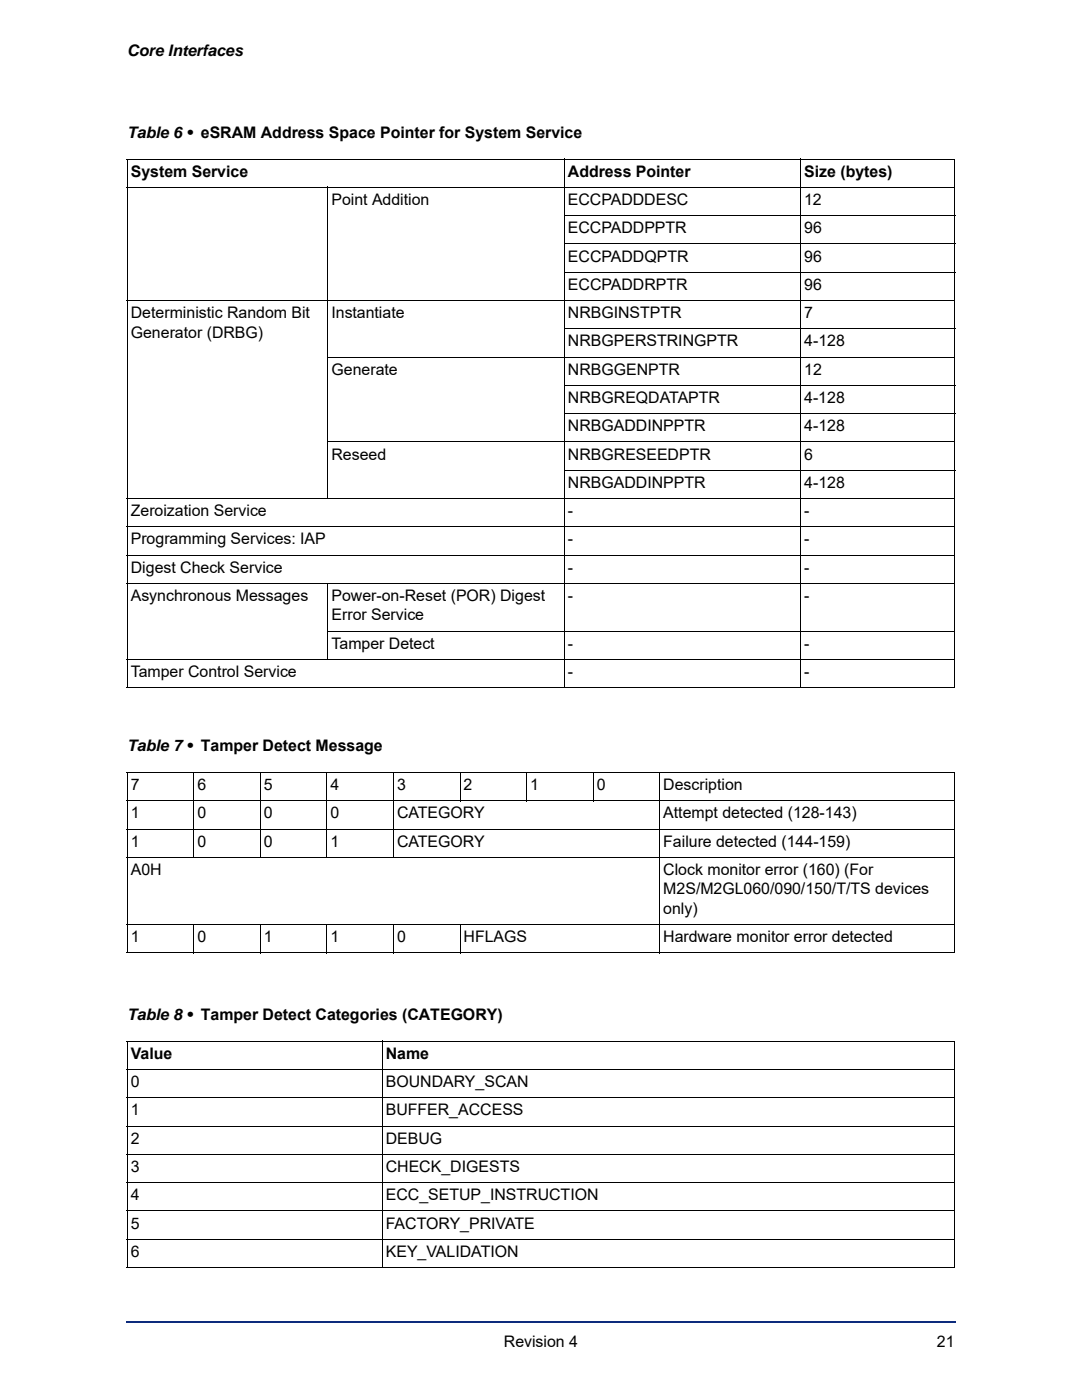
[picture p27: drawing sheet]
<svg xmlns="http://www.w3.org/2000/svg" width="216mm" height="279mm" viewBox="0 0 216 279" stroke-linecap="round" stroke-linejoin="round" font-family="sans-serif">
<defs><g id="words">
<g font-size="3.2">
<text x="25.4" y="11.3">Core Interfaces</text>
<text x="25.4" y="27.5">Table 6 • eSRAM Address Space Pointer for System Service</text>
<text x="26.1" y="35.3">System Service</text>
<text x="113.3" y="35.3">Address Pointer</text>
<text x="160.5" y="35.3">Size (bytes)</text>
<text x="66.1" y="40.9">Point Addition</text>
<text x="113.3" y="40.9">ECCPADDDESC</text>
<text x="160.5" y="40.9">12</text>
<text x="113.3" y="46.6">ECCPADDPPTR</text>
<text x="160.5" y="46.6">96</text>
<text x="113.3" y="52.2">ECCPADDQPTR</text>
<text x="160.5" y="52.2">96</text>
<text x="113.3" y="57.8">ECCPADDRPTR</text>
<text x="160.5" y="57.8">96</text>
<text x="26.1" y="63.5">Deterministic Random Bit</text>
<text x="66.1" y="63.5">Instantiate</text>
<text x="113.3" y="63.5">NRBGINSTPTR</text>
<text x="160.5" y="63.5">7</text>
<text x="26.1" y="67.4">Generator (DRBG)</text>
<text x="113.3" y="69.2">NRBGPERSTRINGPTR</text>
<text x="160.5" y="69.2">4-128</text>
<text x="66.1" y="74.8">Generate</text>
<text x="113.3" y="74.8">NRBGGENPTR</text>
<text x="160.5" y="74.8">12</text>
<text x="113.3" y="80.4">NRBGREQDATAPTR</text>
<text x="160.5" y="80.4">4-128</text>
<text x="113.3" y="86.1">NRBGADDINPPTR</text>
<text x="160.5" y="86.1">4-128</text>
<text x="66.1" y="91.7">Reseed</text>
<text x="113.3" y="91.7">NRBGRESEEDPTR</text>
<text x="160.5" y="91.7">6</text>
<text x="113.3" y="97.4">NRBGADDINPPTR</text>
<text x="160.5" y="97.4">4-128</text>
<text x="26.1" y="103">Zeroization Service</text>
<text x="113.3" y="103">-</text>
<text x="160.5" y="103">-</text>
<text x="26.1" y="108.6">Programming Services: IAP</text>
<text x="113.3" y="108.6">-</text>
<text x="160.5" y="108.6">-</text>
<text x="26.1" y="114.3">Digest Check Service</text>
<text x="26.1" y="120">Asynchronous Messages</text>
<text x="66.1" y="120">Power-on-Reset (POR) Digest</text>
<text x="113.3" y="114.3">-</text>
<text x="113.3" y="120">-</text>
<text x="160.5" y="114.3">-</text>
<text x="160.5" y="120">-</text>
<text x="66.1" y="123.8">Error Service</text>
<text x="66.1" y="129.5">Tamper Detect</text>
<text x="113.3" y="129.5">-</text>
<text x="160.5" y="129.5">-</text>
<text x="26.1" y="135.1">Tamper Control Service</text>
<text x="113.3" y="135.1">-</text>
<text x="160.5" y="135.1">-</text>
<text x="25.4" y="149.9">Table 7 • Tamper Detect Message</text>
<text x="26.1" y="157.7">7</text>
<text x="39.4" y="157.7">6</text>
<text x="52.7" y="157.7">5</text>
<text x="65.9" y="157.7">4</text>
<text x="79.2" y="157.7">3</text>
<text x="92.5" y="157.7">2</text>
<text x="105.8" y="157.7">1</text>
<text x="119.1" y="157.7">0</text>
<text x="132.4" y="157.7">Description</text>
<text x="26.1" y="163.3">1</text>
<text x="39.4" y="163.3">0</text>
<text x="52.7" y="163.3">0</text>
<text x="65.9" y="163.3">0</text>
<text x="79.2" y="163.3">CATEGORY</text>
<text x="132.4" y="163.3">Attempt detected (128-143)</text>
<text x="26.1" y="169">1</text>
<text x="39.4" y="169">0</text>
<text x="52.7" y="169">0</text>
<text x="65.9" y="169">1</text>
<text x="79.2" y="169">CATEGORY</text>
<text x="132.3" y="169">Failure detected (144-159)</text>
<text x="26.1" y="174.6">A0H</text>
<text x="132.4" y="178.5">M2S/M2GL060/090/150/T/TS devices</text>
<text x="132.4" y="174.6">Clock monitor error (160) (For</text>
<text x="132.4" y="182.4">only)</text>
<text x="26.1" y="188">1</text>
<text x="39.4" y="188">0</text>
<text x="52.7" y="188">1</text>
<text x="65.9" y="188">1</text>
<text x="79.2" y="188">0</text>
<text x="92.5" y="188">HFLAGS</text>
<text x="132.3" y="188">Hardware monitor error detected</text>
<text x="25.4" y="203.6">Table 8 • Tamper Detect Categories (CATEGORY)</text>
<text x="26.1" y="211.3">Value</text>
<text x="77" y="211.3">Name</text>
<text x="26.1" y="217">0</text>
<text x="77" y="217">BOUNDARY_SCAN</text>
<text x="26.1" y="222.6">1</text>
<text x="77" y="222.6">BUFFER_ACCESS</text>
<text x="26.1" y="228.3">2</text>
<text x="26.1" y="233.9">3</text>
<text x="77" y="228.3">DEBUG</text>
<text x="77" y="233.9">CHECK_DIGESTS</text>
<text x="26.1" y="239.5">4</text>
<text x="77" y="239.5">ECC_SETUP_INSTRUCTION</text>
<text x="26.1" y="245.2">5</text>
<text x="77" y="245.2">FACTORY_PRIVATE</text>
<text x="26.1" y="250.8">6</text>
<text x="77" y="250.8">KEY_VALIDATION</text>
<text x="100.5" y="268.8">Revision 4</text>
<text x="187" y="268.8">21</text>
</g>
</g></defs>
<path d="M25.3 263.7h.1v.3h-.1z" fill="#0d2b7c"/>
<path d="M25.4 263.8h165.2" fill="none" stroke="#0d2b7c" stroke-width=".28"/>
<path d="M139.6 8.5h51v12.6h-51z" fill="#fff"/>
<g fill="none" stroke="#000" stroke-width=".2">
<path d="M25.3 31.8h165.3M25.3 37.4h165.3M25.4 31.8v105.3M65.4 37.3v62.3M112.6 31.7v105.6M159.8 31.7v105.6M190.5 31.8v105.3M25.3 60h165.3M112.5 43h78.1M112.5 48.7h78.1M112.5 54.3h78.1M65.4 71.3h125.2"/>
<path d="M112.5 65.6h78.1M112.5 76.9h78.1M25.3 99.5h165.3M65.4 88.2h125.2M112.5 82.5h78.1M112.5 93.8h78.1M25.3 105.1h165.3M25.3 110.8h165.3M25.3 116.4h165.3M65.4 116.3v15.4M25.3 131.6h165.3M25.3 137.2h165.3"/>
<path d="M65.4 125.9h125.2M25.3 154.2h165.3M25.3 159.8h165.3M25.4 154.3v35.8M38.7 154.1v17.1M52 154.1v17.1M65.2 154.1v17.1M78.5 154.1v17.1M91.8 154.1v5.8M105.1 154.1v5.8M118.4 154.1v5.8M131.6 154.1v36.1"/>
<path d="M190.5 154.3v35.8M25.3 165.5h165.3M25.3 171.1h165.3M25.3 184.5h165.3M25.3 190.1h165.3M38.7 184.4v5.8M52 184.4v5.8M65.2 184.4v5.8M78.5 184.4v5.8M91.8 184.4v5.8M25.3 207.8h165.3M25.3 213.4h165.3"/>
<path d="M25.3 219.1h165.3M25.4 207.9v45M76.3 207.7v45.3M190.5 207.9v45M25.3 224.7h165.3M25.3 230.4h165.3M25.3 236h165.3M25.3 241.7h165.3M25.3 247.3h165.3M25.3 252.9h165.3"/>
</g>
<use href="#words"/>
</svg>
